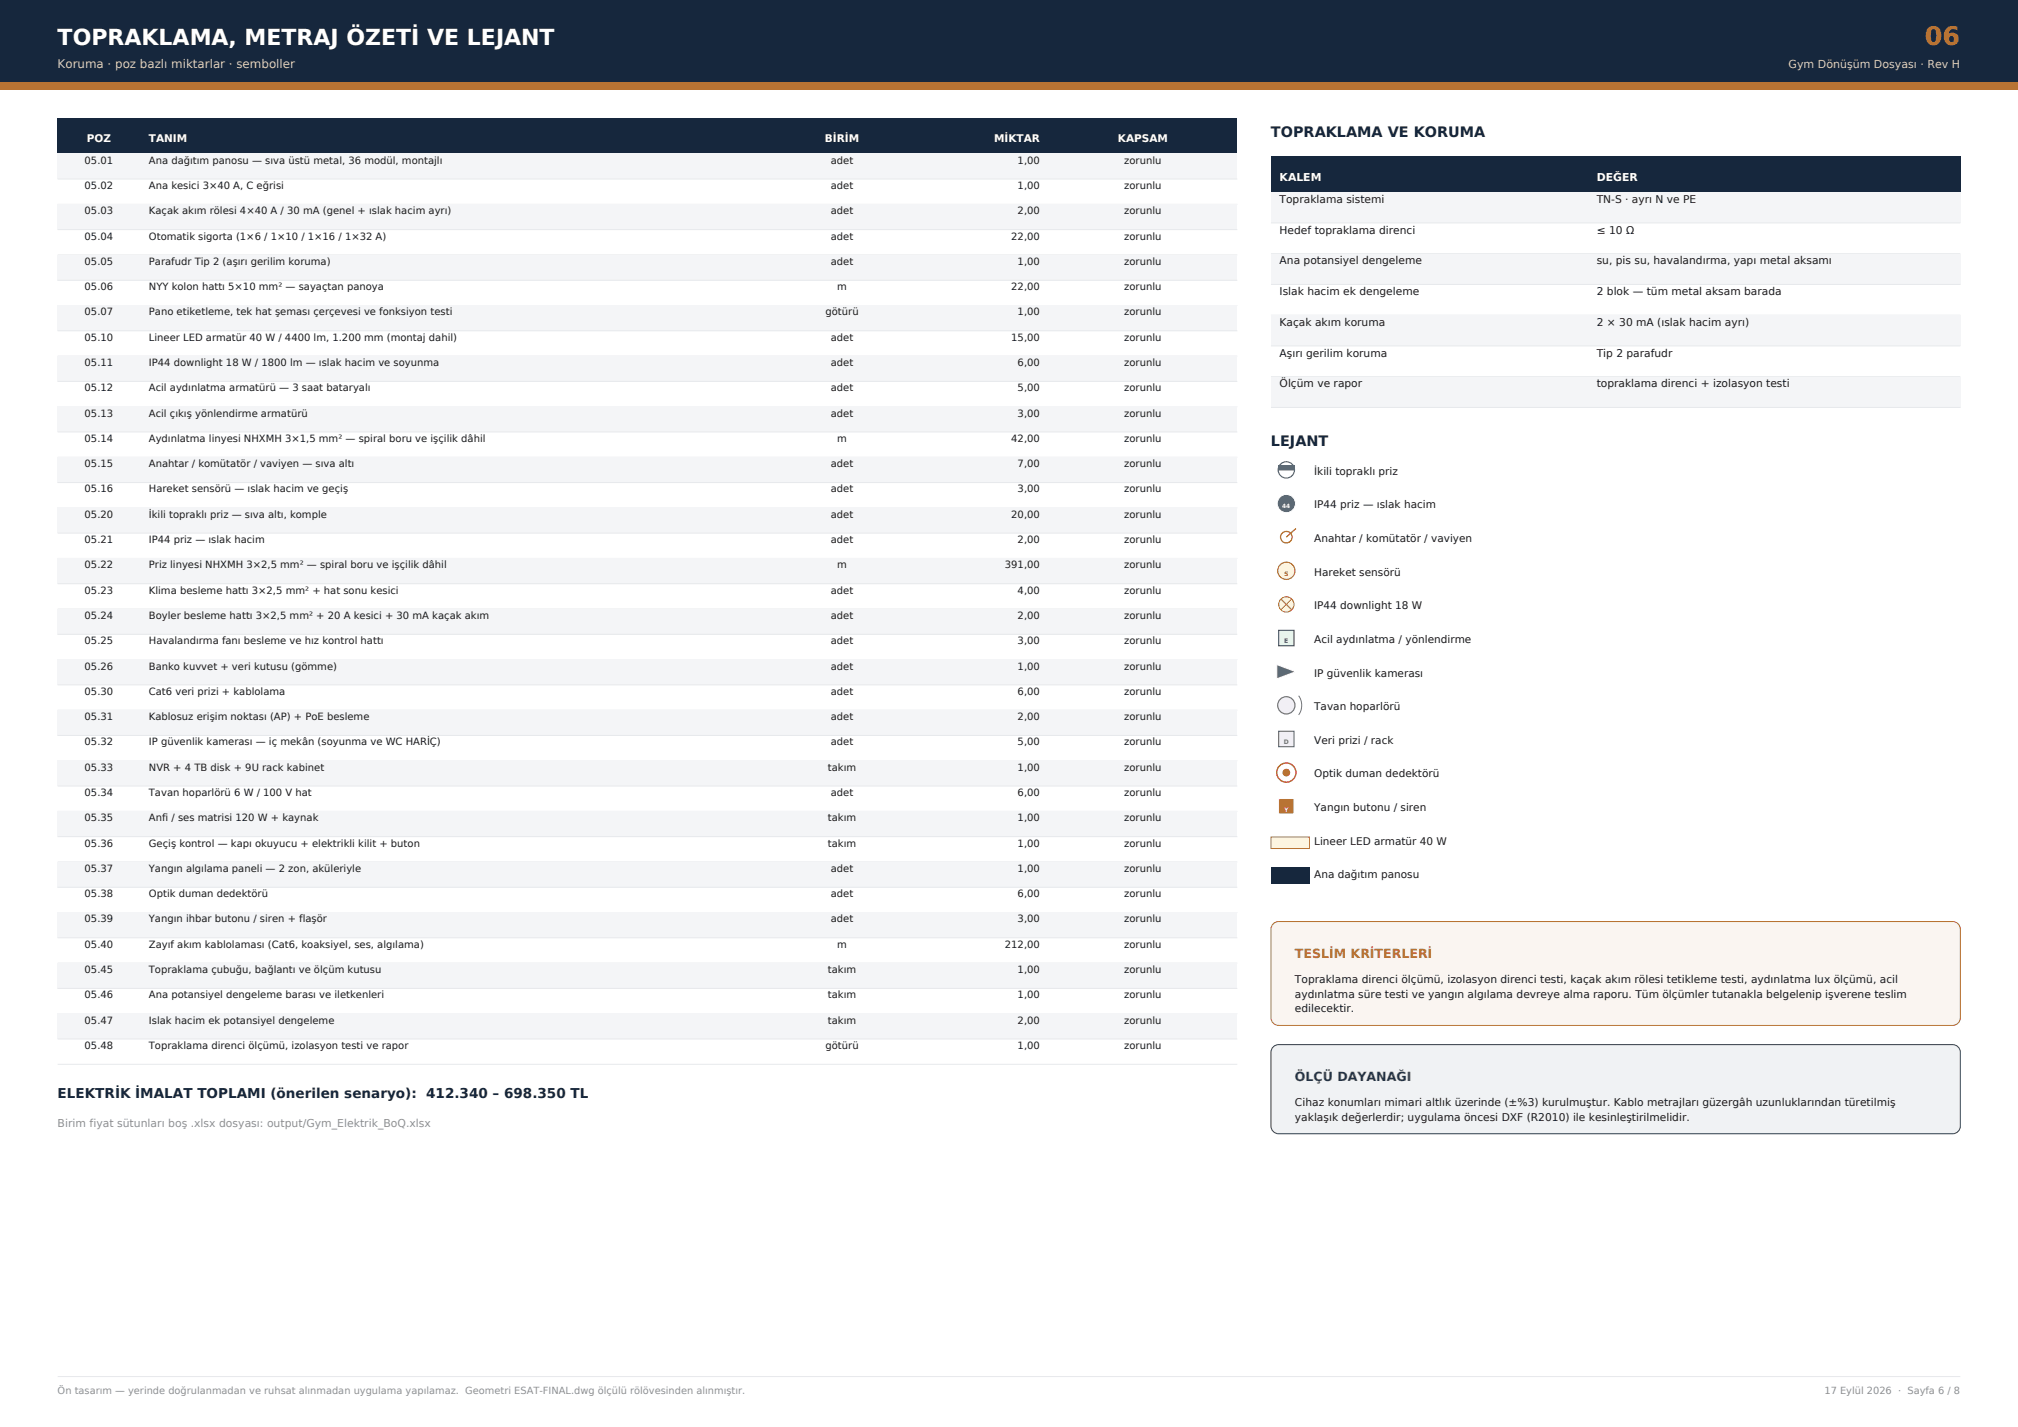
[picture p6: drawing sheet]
<svg xmlns="http://www.w3.org/2000/svg" width="420mm" height="297mm" viewBox="0 0 420 297" stroke-linecap="round" stroke-linejoin="round" font-family="sans-serif">
<defs><g id="words">
<text font-size="5.3" fill="#b87333" x="400.6" y="9.4">06</text>
<text font-size="4.6" fill="#fff" x="12" y="9.4">TOPRAKLAMA, METRAJ ÖZETİ VE LEJANT</text>
<g font-size="3" fill="#16273d">
<text x="264.5" y="28.6">TOPRAKLAMA VE KORUMA</text>
<text x="264.5" y="92.8">LEJANT</text>
</g>
<text font-size="2.8" fill="#16273d" x="12" y="228.5">ELEKTRİK İMALAT TOPLAMI (önerilen senaryo): 412.340 – 698.350 TL</text>
<text font-size="2.6" fill="#b87333" x="269.5" y="199.4">TESLİM KRİTERLERİ</text>
<text font-size="2.6" fill="#24405f" x="269.5" y="225">ÖLÇÜ DAYANAĞI</text>
<text font-size="2.5" fill="#e8cdae" x="12" y="14.2">Koruma · poz bazlı miktarlar · semboller</text>
<text font-size="2.3" fill="#e8cdae" x="372.3" y="14.2">Gym Dönüşüm Dosyası · Rev H</text>
<g font-size="2.3" fill="#fff">
<text x="266.3" y="37.6">KALEM</text>
<text x="332.3" y="37.6">DEĞER</text>
</g>
<text font-size="2.3" fill="#8a8f98" x="12" y="234.5">Birim fiyat sütunları boş .xlsx dosyası: output/Gym_Elektrik_BoQ.xlsx</text>
<g font-size="2.2" fill="#fff">
<text x="18.1" y="29.6">POZ</text>
<text x="31" y="29.6">TANIM</text>
<text x="171.7" y="29.6">BİRİM</text>
<text x="206.9" y="29.6">MİKTAR</text>
<text x="232.7" y="29.6">KAPSAM</text>
</g>
<g font-size="2.2" fill="#1c1c1c">
<text x="266.3" y="42.2">Topraklama sistemi</text>
<text x="332.3" y="42.2">TN-S · ayrı N ve PE</text>
<text x="266.3" y="48.6">Hedef topraklama direnci</text>
<text x="332.3" y="48.6">≤ 10 Ω</text>
<text x="266.3" y="55">Ana potansiyel dengeleme</text>
<text x="332.3" y="55">su, pis su, havalandırma, yapı metal aksamı</text>
<text x="266.3" y="61.4">Islak hacim ek dengeleme</text>
<text x="332.3" y="61.4">2 blok — tüm metal aksam barada</text>
<text x="266.3" y="67.8">Kaçak akım koruma</text>
<text x="332.3" y="67.8">2 × 30 mA (ıslak hacim ayrı)</text>
<text x="266.3" y="74.2">Aşırı gerilim koruma</text>
<text x="332.3" y="74.2">Tip 2 parafudr</text>
<text x="266.3" y="80.6">Ölçüm ve rapor</text>
<text x="332.3" y="80.6">topraklama direnci + izolasyon testi</text>
<text x="273.5" y="98.8">İkili topraklı priz</text>
<text x="273.5" y="105.8">IP44 priz — ıslak hacim</text>
<text x="273.5" y="112.8">Anahtar / komütatör / vaviyen</text>
<text x="273.5" y="119.8">Hareket sensörü</text>
<text x="273.5" y="126.8">IP44 downlight 18 W</text>
<text x="273.5" y="133.8">Acil aydınlatma / yönlendirme</text>
<text x="273.5" y="140.8">IP güvenlik kamerası</text>
<text x="273.5" y="147.8">Tavan hoparlörü</text>
<text x="273.5" y="154.8">Veri prizi / rack</text>
<text x="273.5" y="161.8">Optik duman dedektörü</text>
<text x="273.5" y="168.8">Yangın butonu / siren</text>
<text x="273.5" y="175.8">Lineer LED armatür 40 W</text>
<text x="273.5" y="182.8">Ana dağıtım panosu</text>
<text x="269.5" y="204.6">Topraklama direnci ölçümü, izolasyon direnci testi, kaçak akım rölesi tetikleme testi, aydınlatma lux ölçümü, acil</text>
<text x="269.5" y="207.6">aydınlatma süre testi ve yangın algılama devreye alma raporu. Tüm ölçümler tutanakla belgelenip işverene teslim</text>
<text x="269.5" y="210.7">edilecektir.</text>
<text x="269.5" y="230.2">Cihaz konumları mimari altlık üzerinde (±%3) kurulmuştur. Kablo metrajları güzergâh uzunluklarından türetilmiş</text>
<text x="269.5" y="233.3">yaklaşık değerlerdir; uygulama öncesi DXF (R2010) ile kesinleştirilmelidir.</text>
</g>
<g font-size="2.1" fill="#1c1c1c">
<text x="17.6" y="34.1">05.01</text>
<text x="31" y="34.1">Ana dağıtım panosu — sıva üstü metal, 36 modül, montajlı</text>
<text x="172.9" y="34.1">adet</text>
<text x="211.8" y="34.1">1,00</text>
<text x="234" y="34.1">zorunlu</text>
<text x="17.6" y="39.3">05.02</text>
<text x="31" y="39.3">Ana kesici 3×40 A, C eğrisi</text>
<text x="172.9" y="39.3">adet</text>
<text x="211.8" y="39.3">1,00</text>
<text x="234" y="39.3">zorunlu</text>
<text x="17.6" y="44.6">05.03</text>
<text x="31" y="44.6">Kaçak akım rölesi 4×40 A / 30 mA (genel + ıslak hacim ayrı)</text>
<text x="172.9" y="44.6">adet</text>
<text x="211.8" y="44.6">2,00</text>
<text x="234" y="44.6">zorunlu</text>
<text x="17.6" y="49.9">05.04</text>
<text x="31" y="49.9">Otomatik sigorta (1×6 / 1×10 / 1×16 / 1×32 A)</text>
<text x="172.9" y="49.9">adet</text>
<text x="210.5" y="49.9">22,00</text>
<text x="234" y="49.9">zorunlu</text>
<text x="17.6" y="55.1">05.05</text>
<text x="31" y="55.1">Parafudr Tip 2 (aşırı gerilim koruma)</text>
<text x="172.9" y="55.1">adet</text>
<text x="211.8" y="55.1">1,00</text>
<text x="234" y="55.1">zorunlu</text>
<text x="17.6" y="60.4">05.06</text>
<text x="17.6" y="65.6">05.07</text>
<text x="31" y="60.4">NYY kolon hattı 5×10 mm² — sayaçtan panoya</text>
<text x="31" y="65.6">Pano etiketleme, tek hat şeması çerçevesi ve fonksiyon testi</text>
<text x="171.8" y="65.6">götürü</text>
<text x="174.3" y="60.4">m</text>
<text x="210.5" y="60.4">22,00</text>
<text x="211.8" y="65.6">1,00</text>
<text x="234" y="60.4">zorunlu</text>
<text x="234" y="65.6">zorunlu</text>
<text x="17.6" y="70.9">05.10</text>
<text x="31" y="70.9">Lineer LED armatür 40 W / 4400 lm, 1.200 mm (montaj dahil)</text>
<text x="172.9" y="70.9">adet</text>
<text x="210.5" y="70.9">15,00</text>
<text x="234" y="70.9">zorunlu</text>
<text x="17.6" y="76.2">05.11</text>
<text x="31" y="76.2">IP44 downlight 18 W / 1800 lm — ıslak hacim ve soyunma</text>
<text x="172.9" y="76.2">adet</text>
<text x="211.8" y="76.2">6,00</text>
<text x="234" y="76.2">zorunlu</text>
<text x="17.6" y="81.4">05.12</text>
<text x="31" y="81.4">Acil aydınlatma armatürü — 3 saat bataryalı</text>
<text x="172.9" y="81.4">adet</text>
<text x="211.8" y="81.4">5,00</text>
<text x="234" y="81.4">zorunlu</text>
<text x="17.6" y="86.7">05.13</text>
<text x="31" y="86.7">Acil çıkış yönlendirme armatürü</text>
<text x="172.9" y="86.7">adet</text>
<text x="211.8" y="86.7">3,00</text>
<text x="234" y="86.7">zorunlu</text>
<text x="17.6" y="92">05.14</text>
<text x="31" y="92">Aydınlatma linyesi NHXMH 3×1,5 mm² — spiral boru ve işçilik dâhil</text>
<text x="174.3" y="92">m</text>
<text x="210.5" y="92">42,00</text>
<text x="234" y="92">zorunlu</text>
<text x="17.6" y="97.2">05.15</text>
<text x="31" y="97.2">Anahtar / komütatör / vaviyen — sıva altı</text>
<text x="172.9" y="97.2">adet</text>
<text x="211.8" y="97.2">7,00</text>
<text x="234" y="97.2">zorunlu</text>
<text x="17.6" y="102.5">05.16</text>
<text x="17.6" y="107.8">05.20</text>
<text x="31" y="102.5">Hareket sensörü — ıslak hacim ve geçiş</text>
<text x="31" y="107.8">İkili topraklı priz — sıva altı, komple</text>
<text x="172.9" y="102.5">adet</text>
<text x="172.9" y="107.8">adet</text>
<text x="210.5" y="107.8">20,00</text>
<text x="211.8" y="102.5">3,00</text>
<text x="234" y="102.5">zorunlu</text>
<text x="234" y="107.8">zorunlu</text>
<text x="17.6" y="113">05.21</text>
<text x="31" y="113">IP44 priz — ıslak hacim</text>
<text x="172.9" y="113">adet</text>
<text x="211.8" y="113">2,00</text>
<text x="234" y="113">zorunlu</text>
<text x="17.6" y="118.3">05.22</text>
<text x="31" y="118.3">Priz linyesi NHXMH 3×2,5 mm² — spiral boru ve işçilik dâhil</text>
<text x="174.3" y="118.3">m</text>
<text x="209.2" y="118.3">391,00</text>
<text x="234" y="118.3">zorunlu</text>
<text x="17.6" y="123.6">05.23</text>
<text x="31" y="123.6">Klima besleme hattı 3×2,5 mm² + hat sonu kesici</text>
<text x="172.9" y="123.6">adet</text>
<text x="211.8" y="123.6">4,00</text>
<text x="234" y="123.6">zorunlu</text>
<text x="17.6" y="128.8">05.24</text>
<text x="31" y="128.8">Boyler besleme hattı 3×2,5 mm² + 20 A kesici + 30 mA kaçak akım</text>
<text x="172.9" y="128.8">adet</text>
<text x="211.8" y="128.8">2,00</text>
<text x="234" y="128.8">zorunlu</text>
<text x="17.6" y="134.1">05.25</text>
<text x="31" y="134.1">Havalandırma fanı besleme ve hız kontrol hattı</text>
<text x="172.9" y="134.1">adet</text>
<text x="211.8" y="134.1">3,00</text>
<text x="234" y="134.1">zorunlu</text>
<text x="17.6" y="139.3">05.26</text>
<text x="31" y="139.3">Banko kuvvet + veri kutusu (gömme)</text>
<text x="172.9" y="139.3">adet</text>
<text x="211.8" y="139.3">1,00</text>
<text x="234" y="139.3">zorunlu</text>
<text x="17.6" y="144.6">05.30</text>
<text x="17.6" y="149.9">05.31</text>
<text x="31" y="144.6">Cat6 veri prizi + kablolama</text>
<text x="31" y="149.9">Kablosuz erişim noktası (AP) + PoE besleme</text>
<text x="172.9" y="144.6">adet</text>
<text x="172.9" y="149.9">adet</text>
<text x="211.8" y="144.6">6,00</text>
<text x="211.8" y="149.9">2,00</text>
<text x="234" y="144.6">zorunlu</text>
<text x="234" y="149.9">zorunlu</text>
<text x="17.6" y="155.1">05.32</text>
<text x="31" y="155.1">IP güvenlik kamerası — iç mekân (soyunma ve WC HARİÇ)</text>
<text x="172.9" y="155.1">adet</text>
<text x="211.8" y="155.1">5,00</text>
<text x="234" y="155.1">zorunlu</text>
<text x="17.6" y="160.4">05.33</text>
<text x="31" y="160.4">NVR + 4 TB disk + 9U rack kabinet</text>
<text x="172.3" y="160.4">takım</text>
<text x="211.8" y="160.4">1,00</text>
<text x="234" y="160.4">zorunlu</text>
<text x="17.6" y="165.7">05.34</text>
<text x="31" y="165.7">Tavan hoparlörü 6 W / 100 V hat</text>
<text x="172.9" y="165.7">adet</text>
<text x="211.8" y="165.7">6,00</text>
<text x="234" y="165.7">zorunlu</text>
<text x="17.6" y="170.9">05.35</text>
<text x="31" y="170.9">Anfi / ses matrisi 120 W + kaynak</text>
<text x="172.3" y="170.9">takım</text>
<text x="211.8" y="170.9">1,00</text>
<text x="234" y="170.9">zorunlu</text>
<text x="17.6" y="176.2">05.36</text>
<text x="31" y="176.2">Geçiş kontrol — kapı okuyucu + elektrikli kilit + buton</text>
<text x="172.3" y="176.2">takım</text>
<text x="211.8" y="176.2">1,00</text>
<text x="234" y="176.2">zorunlu</text>
<text x="17.6" y="181.5">05.37</text>
<text x="31" y="181.5">Yangın algılama paneli — 2 zon, aküleriyle</text>
<text x="172.9" y="181.5">adet</text>
<text x="211.8" y="181.5">1,00</text>
<text x="234" y="181.5">zorunlu</text>
<text x="17.6" y="186.7">05.38</text>
<text x="17.6" y="192">05.39</text>
<text x="31" y="186.7">Optik duman dedektörü</text>
<text x="31" y="192">Yangın ihbar butonu / siren + flaşör</text>
<text x="172.9" y="186.7">adet</text>
<text x="172.9" y="192">adet</text>
<text x="211.8" y="186.7">6,00</text>
<text x="211.8" y="192">3,00</text>
<text x="234" y="186.7">zorunlu</text>
<text x="234" y="192">zorunlu</text>
<text x="17.6" y="197.3">05.40</text>
<text x="31" y="197.3">Zayıf akım kablolaması (Cat6, koaksiyel, ses, algılama)</text>
<text x="174.3" y="197.3">m</text>
<text x="209.2" y="197.3">212,00</text>
<text x="234" y="197.3">zorunlu</text>
<text x="17.6" y="202.5">05.45</text>
<text x="31" y="202.5">Topraklama çubuğu, bağlantı ve ölçüm kutusu</text>
<text x="172.3" y="202.5">takım</text>
<text x="211.8" y="202.5">1,00</text>
<text x="234" y="202.5">zorunlu</text>
<text x="17.6" y="207.8">05.46</text>
<text x="31" y="207.8">Ana potansiyel dengeleme barası ve iletkenleri</text>
<text x="172.3" y="207.8">takım</text>
<text x="211.8" y="207.8">1,00</text>
<text x="234" y="207.8">zorunlu</text>
<text x="17.6" y="213">05.47</text>
<text x="31" y="213">Islak hacim ek potansiyel dengeleme</text>
<text x="172.3" y="213">takım</text>
<text x="211.8" y="213">2,00</text>
<text x="234" y="213">zorunlu</text>
<text x="17.6" y="218.3">05.48</text>
<text x="31" y="218.3">Topraklama direnci ölçümü, izolasyon testi ve rapor</text>
<text x="171.8" y="218.3">götürü</text>
<text x="211.8" y="218.3">1,00</text>
<text x="234" y="218.3">zorunlu</text>
</g>
<g font-size="2" fill="#8a8f98">
<text x="12" y="290.2">Ön tasarım — yerinde doğrulanmadan ve ruhsat alınmadan uygulama yapılamaz. Geometri ESAT-FINAL.dwg ölçülü rölövesinden alınmıştır.</text>
<text x="379.7" y="290.2">17 Eylül 2026 · Sayfa 6 / 8</text>
</g>
<text font-size="1.3" fill="#d9a115" x="267.3" y="119.8">S</text>
<text font-size="1.3" fill="#2e7d5b" x="267.3" y="133.9">E</text>
<text font-size="1.3" fill="#7b3fa0" x="267.2" y="154.9">D</text>
<text font-size="1.3" fill="#fff" x="267.3" y="168.9">Y</text>
<text font-size="1.2" fill="#fff" x="266.9" y="105.8">44</text>
</g></defs>
<path d="M0 0h420v17h-420z" fill-rule="evenodd" fill="#16273d"/>
<path d="M0 17h420v1.6h-420z" fill-rule="evenodd" fill="#b87333"/>
<path d="M12 286.5h396" fill="none" stroke="#e7e9ec" stroke-width=".21"/>
<path d="M12 24.6h245.5v7.4h-245.5z" fill-rule="evenodd" fill="#16273d"/>
<path d="M12 32h245.5v5.3h-245.5z" fill-rule="evenodd" fill="#f4f5f7"/>
<path d="M12 37.3h245.5M12 42.5h245.5" fill="none" stroke="#e7e9ec" stroke-width=".21"/>
<path d="M12 42.5h245.5v5.3h-245.5z" fill-rule="evenodd" fill="#f4f5f7"/>
<path d="M12 47.8h245.5M12 53.1h245.5" fill="none" stroke="#e7e9ec" stroke-width=".21"/>
<path d="M12 53.1h245.5v5.2h-245.5z" fill-rule="evenodd" fill="#f4f5f7"/>
<path d="M12 58.3h245.5M12 63.6h245.5" fill="none" stroke="#e7e9ec" stroke-width=".21"/>
<path d="M12 63.6h245.5v5.2h-245.5z" fill-rule="evenodd" fill="#f4f5f7"/>
<path d="M12 68.8h245.5M12 74.1h245.5" fill="none" stroke="#e7e9ec" stroke-width=".21"/>
<path d="M12 74.1h245.5v5.3h-245.5z" fill-rule="evenodd" fill="#f4f5f7"/>
<path d="M12 79.4h245.5M12 84.6h245.5" fill="none" stroke="#e7e9ec" stroke-width=".21"/>
<path d="M12 84.6h245.5v5.3h-245.5z" fill-rule="evenodd" fill="#f4f5f7"/>
<path d="M12 89.9h245.5M12 95.2h245.5" fill="none" stroke="#e7e9ec" stroke-width=".21"/>
<path d="M12 95.2h245.5v5.2h-245.5z" fill-rule="evenodd" fill="#f4f5f7"/>
<path d="M12 100.4h245.5M12 105.7h245.5" fill="none" stroke="#e7e9ec" stroke-width=".21"/>
<path d="M12 105.7h245.5v5.3h-245.5z" fill-rule="evenodd" fill="#f4f5f7"/>
<path d="M12 111h245.5M12 116.2h245.5" fill="none" stroke="#e7e9ec" stroke-width=".21"/>
<path d="M12 116.2h245.5v5.3h-245.5z" fill-rule="evenodd" fill="#f4f5f7"/>
<path d="M12 121.5h245.5M12 126.8h245.5" fill="none" stroke="#e7e9ec" stroke-width=".21"/>
<path d="M12 126.8h245.5v5.2h-245.5z" fill-rule="evenodd" fill="#f4f5f7"/>
<path d="M12 132h245.5M12 137.3h245.5" fill="none" stroke="#e7e9ec" stroke-width=".21"/>
<path d="M12 137.3h245.5v5.2h-245.5z" fill-rule="evenodd" fill="#f4f5f7"/>
<path d="M12 142.5h245.5M12 147.8h245.5" fill="none" stroke="#e7e9ec" stroke-width=".21"/>
<path d="M12 147.8h245.5v5.3h-245.5z" fill-rule="evenodd" fill="#f4f5f7"/>
<path d="M12 153.1h245.5M12 158.3h245.5" fill="none" stroke="#e7e9ec" stroke-width=".21"/>
<path d="M12 158.3h245.5v5.3h-245.5z" fill-rule="evenodd" fill="#f4f5f7"/>
<path d="M12 163.6h245.5M12 168.9h245.5" fill="none" stroke="#e7e9ec" stroke-width=".21"/>
<path d="M12 168.9h245.5v5.2h-245.5z" fill-rule="evenodd" fill="#f4f5f7"/>
<path d="M12 174.1h245.5M12 179.4h245.5" fill="none" stroke="#e7e9ec" stroke-width=".21"/>
<path d="M12 179.4h245.5v5.3h-245.5z" fill-rule="evenodd" fill="#f4f5f7"/>
<path d="M12 184.7h245.5M12 189.9h245.5" fill="none" stroke="#e7e9ec" stroke-width=".21"/>
<path d="M12 189.9h245.5v5.3h-245.5z" fill-rule="evenodd" fill="#f4f5f7"/>
<path d="M12 195.2h245.5M12 200.5h245.5" fill="none" stroke="#e7e9ec" stroke-width=".21"/>
<path d="M12 200.5h245.5v5.2h-245.5z" fill-rule="evenodd" fill="#f4f5f7"/>
<path d="M12 205.7h245.5M12 211h245.5" fill="none" stroke="#e7e9ec" stroke-width=".21"/>
<path d="M12 211h245.5v5.2h-245.5z" fill-rule="evenodd" fill="#f4f5f7"/>
<path d="M12 216.2h245.5M12 221.5h245.5" fill="none" stroke="#e7e9ec" stroke-width=".21"/>
<path d="M264.5 32.6h143.5v7.4h-143.5z" fill-rule="evenodd" fill="#16273d"/>
<path d="M264.5 40h143.5v6.4h-143.5z" fill-rule="evenodd" fill="#f4f5f7"/>
<path d="M264.5 46.4h143.5M264.5 52.8h143.5" fill="none" stroke="#e7e9ec" stroke-width=".21"/>
<path d="M264.5 52.8h143.5v6.4h-143.5z" fill-rule="evenodd" fill="#f4f5f7"/>
<path d="M264.5 59.2h143.5M264.5 65.6h143.5" fill="none" stroke="#e7e9ec" stroke-width=".21"/>
<path d="M264.5 65.6h143.5v6.4h-143.5z" fill-rule="evenodd" fill="#f4f5f7"/>
<path d="M264.5 72h143.5M264.5 78.4h143.5" fill="none" stroke="#e7e9ec" stroke-width=".21"/>
<path d="M264.5 78.4h143.5v6.4h-143.5z" fill-rule="evenodd" fill="#f4f5f7"/>
<path d="M264.5 84.8h143.5" fill="none" stroke="#e7e9ec" stroke-width=".21"/>
<circle cx="267.7" cy="97.8" r="1.7" fill="#fff" stroke="#1f6fb2" stroke-width=".25"/>
<path d="M266 97.8h3.4" fill="none" stroke="#1f6fb2" stroke-width=".25"/>
<path d="M266 96.9h3.4v.9h-3.4z" fill-rule="evenodd" fill="#1f6fb2"/>
<circle cx="267.7" cy="104.8" r="1.9" fill="#1f6fb2" stroke="#fff" stroke-width=".21"/>
<g fill="none" stroke="#d9a115" stroke-width=".28">
<path d="M269.7 110l-2 1.8"/>
<circle cx="267.7" cy="111.8" r="1.2"/>
</g>
<circle cx="267.7" cy="118.8" r="1.8" fill="#fff6dc" stroke="#d9a115" stroke-width=".25"/>
<circle cx="267.7" cy="125.8" r="1.6" fill="#fff3c4" stroke="#d9a115" stroke-width=".21"/>
<path d="M266.6 124.7l2.2 2.2M268.8 124.7l-2.2 2.2" fill="none" stroke="#d9a115" stroke-width=".21"/>
<path d="M266.1 131.2h3.2v3.2h-3.2z" fill-rule="evenodd" fill="#e8f5ec" stroke="#2e7d5b" stroke-width=".25"/>
<path d="M265.7 138.3l4 1.5-4 1.5z" fill="#7b3fa0" stroke="#fff" stroke-width=".21"/>
<circle cx="267.7" cy="146.8" r="1.8" fill="#f3eaf8" stroke="#7b3fa0" stroke-width=".25"/>
<path d="M270.3 144.8a3.4 3.4 0 0 1 0 4" fill="none" stroke="#7b3fa0" stroke-width=".21"/>
<path d="M266.1 152.2h3.2v3.2h-3.2z" fill-rule="evenodd" fill="#f3eaf8" stroke="#7b3fa0" stroke-width=".25"/>
<circle cx="267.7" cy="160.8" r="2" fill="#fff" stroke="#c8322b" stroke-width=".28"/>
<circle cx="267.7" cy="160.8" r=".8" fill="#c8322b"/>
<path d="M266.1 166.2h3.2v3.2h-3.2z" fill-rule="evenodd" fill="#c8322b" stroke="#fff" stroke-width=".21"/>
<path d="M264.5 174.2h8v2.4h-8z" fill-rule="evenodd" fill="#fff3c4" stroke="#d9a115" stroke-width=".21"/>
<path d="M264.5 180.6h8v3.4h-8z" fill-rule="evenodd" fill="#16273d"/>
<path d="M265 192.3l.7-.4 .4-.1h140.3a1.6 1.6 0 0 1 1.6 1.6v18.4a1.6 1.6 0 0 1-1.6 1.6h-140.3a1.6 1.6 0 0 1-1.6-1.6v-18.4l.1-.4z" fill-rule="evenodd" fill="#faf5f1" stroke="#b87333" stroke-width=".21"/>
<path d="M265 217.9l.7-.4 .4-.1h140.3a1.6 1.6 0 0 1 1.6 1.6v15.4a1.6 1.6 0 0 1-1.6 1.6h-140.3a1.6 1.6 0 0 1-1.6-1.6v-15.4l.1-.4z" fill-rule="evenodd" fill="#f0f2f4" stroke="#24405f" stroke-width=".21"/>
<use href="#words"/>
</svg>
